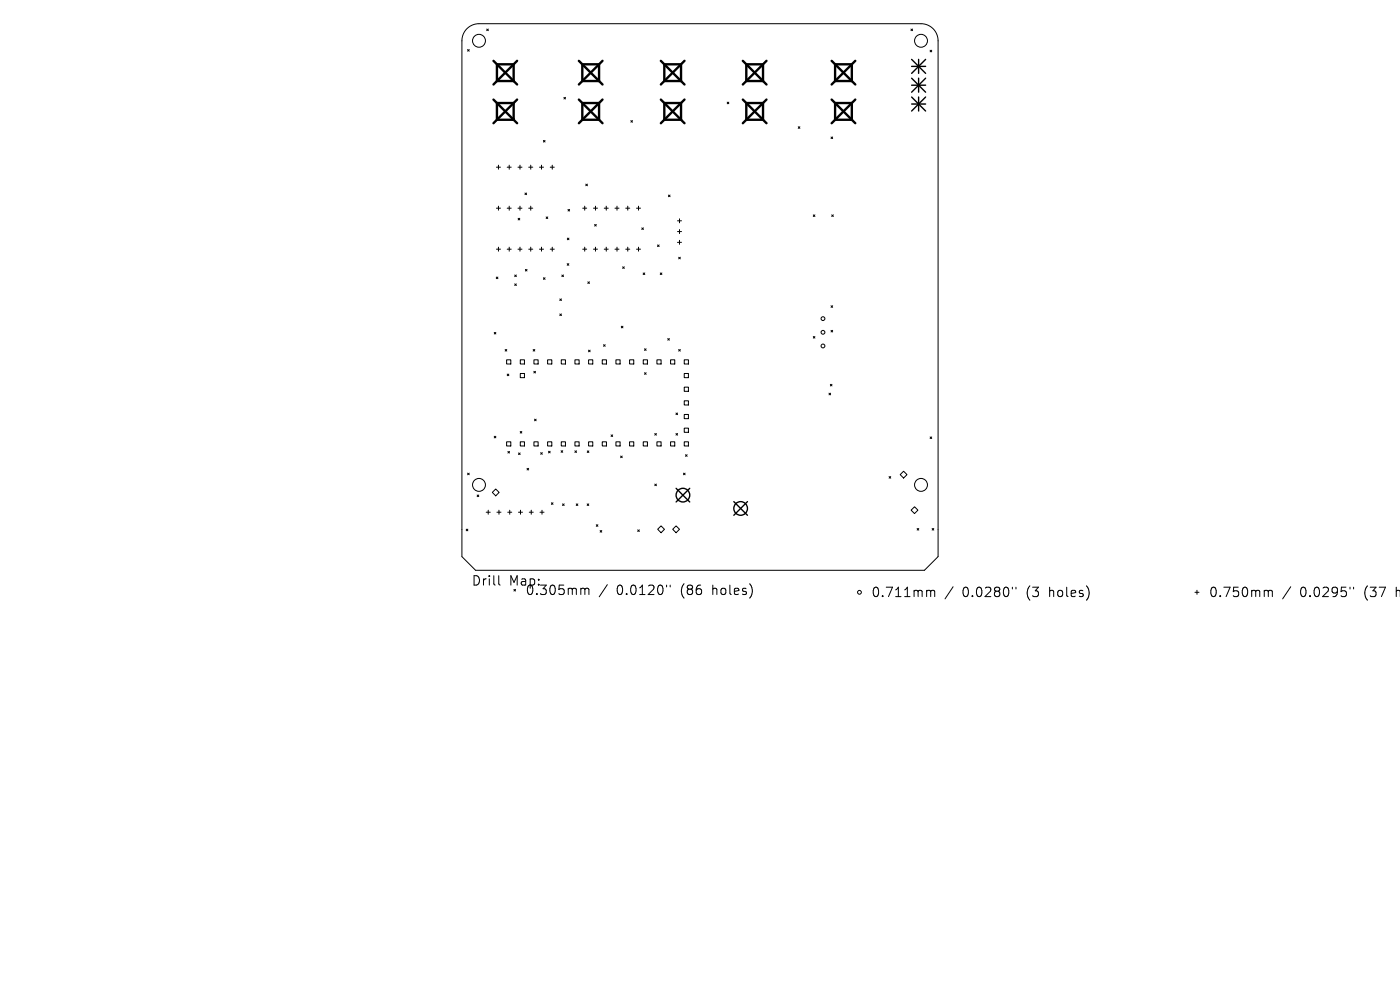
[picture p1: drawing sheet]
<svg xmlns="http://www.w3.org/2000/svg" width="297mm" height="210mm" viewBox="0 0 297 210" stroke-linecap="round" stroke-linejoin="round" font-family="sans-serif">
<defs><g id="words">
<g font-size="2.8">
<text x="100" y="124.5">Drill</text>
<text x="108" y="124.5">Map:</text>
<text x="111.4" y="126.5">0.305mm</text>
<text x="130.8" y="126.5">0.0120&quot;</text>
<text x="144.5" y="126.5">(86</text>
<text x="151.4" y="126.5">holes)</text>
<text x="184.7" y="126.9">0.711mm</text>
<text x="204.2" y="126.9">0.0280&quot;</text>
<text x="217.9" y="126.9">(3</text>
<text x="222.9" y="126.9">holes)</text>
<text x="256.4" y="126.9">0.750mm</text>
<text x="275.8" y="126.9">0.0295&quot;</text>
<text x="289.5" y="126.9">(37</text>
<text x="296.4" y="126.9">ho</text>
</g>
</g></defs>
<g fill="none" stroke="#000" stroke-width=".21">
<path d="M99.1 6.1a3.6 3.6 0 0 1 2.5-1.1h93.8a3.6 3.6 0 0 1 3.6 3.7v109.4l-2.9 2.9h-95.2l-2.9-2.9v-109.4a3.6 3.6 0 0 1 1.1-2.6zM99.2 10.5l.3 .4M99.5 10.5l-.3 .4M103.3 6.2l.3 .3M103.6 6.2l-.3 .3M193.3 6.2l.3 .3M193.6 6.2l-.3 .3M197.3 10.7l.4 .3M197.7 10.7l-.4 .3M105.3 35.5h.9M105.7 35v.9M107.6 35.5h.9"/>
<path d="M108 35v.9M109.9 35.5h.8M110.3 35v.9M112.2 35.5h.8M112.6 35v.9M114.4 35.5h.9M114.9 35v.9M115.3 29.8l.3 .3M115.6 29.8l-.3 .3M116.7 35.5h.9M117.2 35v.9M119.6 20.7l.4 .3"/>
<path d="M120 20.7l-.4 .3M124.3 39.1l.3 .3M124.6 39.1l-.3 .3M133.8 25.6l.4 .3M134.2 25.6l-.4 .3M154.3 21.7l.3 .3M154.6 21.7l-.3 .3M169.3 26.9l.4 .3M169.7 26.9l-.4 .3M176.3 29.1l.3 .3M176.6 29.1l-.3 .3M105.3 58.8l.3 .3"/>
<path d="M105.3 44.2h.9M105.3 52.9h.9M105.6 58.8l-.3 .3M105.7 43.7v.9M105.7 52.4v.9M107.6 44.2h.9M107.6 52.9h.9M108 43.7v.9M108 52.4v.9M109.2 58.3l.3 .4M109.5 58.3l-.3 .4M109.9 44.2h.8"/>
<path d="M109.9 52.9h.8M109.9 46.3l.4 .4M110.3 46.3l-.4 .4M110.3 43.7v.9M110.3 52.4v.9M111.4 40.9l.3 .4M111.5 57.1l.3 .4M111.7 40.9l-.3 .4M111.8 57.1l-.3 .4M112.2 44.2h.8M112.2 52.9h.8M112.6 43.7v.9"/>
<path d="M112.6 52.4v.9M114.4 52.9h.9M114.9 52.4v.9M115.3 58.9l.3 .4M115.6 58.9l-.3 .4M115.9 46l.3 .4M116.2 46l-.3 .4M116.7 52.9h.9M117.2 52.4v.9M119.2 58.3l.3 .4M119.5 58.3l-.3 .4M120.3 55.9l.4 .4"/>
<path d="M120.4 50.5l.3 .4M120.5 44.4l.3 .4M120.7 55.9l-.4 .4M120.7 50.5l-.3 .4M120.8 44.4l-.3 .4M123.6 44.2h.9M123.6 52.9h.9M124 43.7v.9M124 52.4v.9M124.7 59.8l.4 .3M125.1 59.8l-.4 .3M125.9 44.2h.9"/>
<path d="M125.9 52.9h.9M126.2 47.6l.3 .4M126.3 43.7v.9M126.3 52.4v.9M126.5 47.6l-.3 .4M128.2 44.2h.8M128.2 52.9h.8M128.6 43.7v.9M128.6 52.4v.9M130.5 44.2h.8M130.5 52.9h.8M130.9 43.7v.9"/>
<path d="M130.9 52.4v.9M132.1 56.6l.3 .3M132.4 56.6l-.3 .3M132.7 44.2h.9M132.7 52.9h.9M133.2 43.7v.9M133.2 52.4v.9M135 44.2h.9M135 52.9h.9M135.5 43.7v.9M135.5 52.4v.9M136.2 48.3l.3 .4"/>
<path d="M136.4 57.9l.4 .3M136.5 48.3l-.3 .4M136.8 57.9l-.4 .3M139.5 52l.3 .3M139.8 52l-.3 .3M140.1 57.9l.3 .3M140.4 57.9l-.3 .3M141.8 41.4l.4 .3M142.2 41.4l-.4 .3M143.7 46.8h.9M143.7 49.1h.9M143.7 51.4h.9"/>
<path d="M144 54.6l.3 .3M144.2 46.4v.9M144.2 48.7v.9M144.2 51v.8M144.3 54.6l-.3 .3M172.5 45.6l.4 .3M172.9 45.6l-.4 .3M176.4 45.6l.4 .3M176.8 45.6l-.4 .3M104.8 70.5l.4 .4M105.2 70.5l-.4 .4M107.2 74.1l.3 .4"/>
<path d="M107.5 76.3h.9v.9h-.9zM107.5 74.1l-.3 .4M107.6 79.4l.3 .3M107.9 79.4l-.3 .3M109.2 60.2l.3 .4M109.5 60.2l-.3 .4M110.4 76.3h.9v.9h-.9zM110.4 79.2h.9v.9h-.9zM113.1 74.1l.4 .4M113.3 78.8l.3 .3M113.3 76.3h.9v.9h-.9zM113.5 74.1l-.4 .4"/>
<path d="M113.6 78.8l-.3 .3M116.2 76.3h.9v.9h-.9zM118.8 63.4l.3 .4M118.8 66.6l.3 .3M119.1 76.3h.9v.9h-.9zM119.1 63.4l-.3 .4M119.1 66.6l-.3 .3M122 76.3h.9v.9h-.9zM124.8 74.3l.4 .3M124.9 76.3h.9v.9h-.9zM125.2 74.3l-.4 .3M127.8 76.3h.9v.9h-.9z"/>
<path d="M128 73.1l.4 .4M128.4 73.1l-.4 .4M130.7 76.3h.9v.9h-.9zM131.8 69.2l.4 .4M132.2 69.2l-.4 .4M133.6 76.3h.9v.9h-.9zM136.5 76.3h.9v.9h-.9zM136.7 74l.4 .3M136.7 79.1l.4 .3M137.1 74l-.4 .3M137.1 79.1l-.4 .3M139.4 76.3h.8v.9h-.8z"/>
<path d="M141.7 71.8l.3 .4M142 71.8l-.3 .4M142.3 76.3h.8v.9h-.8zM144 74.1l.3 .4M144.3 74.1l-.3 .4M145.2 76.3h.8v.9h-.8zM145.2 79.2h.8v.9h-.8zM172.5 71.4l.4 .3M172.9 71.4l-.4 .3M176.3 64.9l.3 .3M176.3 70.1l.3 .3M176.6 64.9l-.3 .3"/>
<path d="M176.6 70.1l-.3 .3M104.8 92.5l.4 .4M105.2 92.5l-.4 .4M107.5 93.7h.9v.9h-.9zM107.7 95.8l.4 .3M108.1 95.8l-.4 .3M110 96.1l.3 .3M110.3 96.1l-.3 .3M110.4 91.5l.3 .4M110.4 93.7h.9v.9h-.9zM110.7 91.5l-.3 .4M111.8 99.4l.4 .3"/>
<path d="M112.2 99.4l-.4 .3M113.3 93.7h.9v.9h-.9zM113.4 88.9l.3 .4M113.7 88.9l-.3 .4M114.7 96l.4 .4M115.1 96l-.4 .4M116.2 93.7h.9v.9h-.9zM116.4 95.7l.3 .4M116.7 95.7l-.3 .4M119 95.6l.4 .4M119.1 93.7h.9v.9h-.9zM119.4 95.6l-.4 .4"/>
<path d="M122 95.6l.3 .4M122 93.7h.9v.9h-.9zM122.3 95.6l-.3 .4M124.6 95.6l.3 .4M124.9 93.7h.9v.9h-.9zM124.9 95.6l-.3 .4M127.8 93.7h.9v.9h-.9zM129.6 92.3l.4 .3M130 92.3l-.4 .3M130.7 93.7h.9v.9h-.9zM131.7 96.7l.3 .4M132 96.7l-.3 .4"/>
<path d="M133.6 93.7h.9v.9h-.9zM136.5 93.7h.9v.9h-.9zM138.9 92l.4 .3M139.3 92l-.4 .3M139.4 93.7h.8v.9h-.8zM142.3 93.7h.8v.9h-.8zM143.4 87.6l.3 .4M143.4 92l.3 .3M143.7 87.6l-.3 .4M143.7 92l-.3 .3M145.2 82.1h.8v.9h-.8zM145.2 85h.8v.9h-.8z"/>
<path d="M145.2 87.9h.8v.9h-.8zM145.2 90.8h.8v.9h-.8zM145.2 93.7h.8v.9h-.8zM145.4 96.5l.4 .3M145.8 96.5l-.4 .3M175.9 83.4l.3 .4M176.2 81.5l.3 .4M176.2 83.4l-.3 .4M176.5 81.5l-.3 .4M191.7 100l.7 .7-.7 .7-.7-.7zM197.3 92.7l.4 .3M197.7 92.7l-.4 .3"/>
<path d="M98.9 112.3l.4 .3M99.2 100.4l.3 .3M99.3 112.3l-.4 .3M99.5 100.4l-.3 .3M101.2 105l.4 .4M101.6 105l-.4 .4M103.1 108.7h.9M103.6 108.2v.9M104.4 104.5l.8-.8 .7 .8-.7 .7zM105.4 108.7h.9M105.9 108.2v.9M107.7 108.7h.9"/>
<path d="M108.1 108.2v.9M110 108.7h.8M110.4 108.2v.9M112.3 108.7h.8M112.7 108.2v.9M114.6 108.7h.8M115 108.2v.9M117 106.6l.3 .4M117.3 106.6l-.3 .4M119.3 106.9l.4 .3M119.7 106.9l-.4 .3M122.2 106.9l.4 .3"/>
<path d="M122.6 106.9l-.4 .3M124.6 106.9l.3 .3M124.9 106.9l-.3 .3M126.5 111.3l.3 .4M126.8 111.3l-.3 .4M127.3 112.5l.4 .4M127.7 112.5l-.4 .4M135.3 112.4l.3 .3M135.6 112.4l-.3 .3M138.9 102.7l.4 .3M139.3 102.7l-.4 .3M140.2 111.6l.8 .7-.8 .7-.7-.7z"/>
<path d="M143.4 111.6l.8 .7-.8 .7-.7-.7zM145 100.4l.3 .3M145.3 100.4l-.3 .3M188.6 101.1l.4 .3M189 101.1l-.4 .3M193.3 108.2l.7-.7 .7 .7-.7 .7zM194.6 112.1l.3 .4M194.9 112.1l-.3 .4M197.7 112.1l.4 .4M198.1 112.1l-.4 .4M105.8 122.1v1.7l.3 .3M123.5 124.8h.3l.3 .3"/>
<path d="M124.1 125.1l.3-.3 .4 .1 .1 1.2M124.1 125.1v1M128.8 124l-1.7 2.6M141.4 124.1v.4M142.2 124.1v.4M196.9 125.2l.4 .1 .1 .2M197.4 125.5l.3-.3 .5 .1 .1 1.3M197.4 125.5v1.1M202.2 124.5l-1.7 2.5M214.8 124.6v.3M215.5 124.6v.3M253.5 125.6h.9"/>
<path d="M253.9 125.2v.9M268.5 125.2h.3l.3 .3M269.1 125.5l.2-.3 .5 .1 .1 1.3M269.1 125.5v1.1M273.8 124.5l-1.7 2.5M286.4 124.6v.3M287.2 124.6v.3"/>
<circle cx="101.6" cy="8.7" r="1.37"/>
<circle cx="195.4" cy="8.7" r="1.37"/>
<circle cx="174.6" cy="70.5" r=".41"/>
<circle cx="174.6" cy="73.4" r=".41"/>
<circle cx="174.6" cy="67.6" r=".41"/>
<circle cx="101.6" cy="102.9" r="1.37"/>
<circle cx="195.4" cy="102.9" r="1.37"/>
<circle cx="182.3" cy="125.6" r=".41"/>
</g>
<g fill="none" stroke="#000" stroke-width=".29">
<path d="M143.4 103.6l2.9 2.9M146.3 103.6l-2.9 2.9M155.7 106.4l2.9 2.9M158.6 106.4l-2.9 2.9"/>
<circle cx="144.9" cy="105" r="1.45"/>
<circle cx="157.1" cy="107.9" r="1.45"/>
</g>
<path d="M193.4 12.6l3 3M193.4 14.1h3M193.4 16.6l3 3M193.4 18.1h3M194.9 12.6v3M194.9 16.6v3M196.4 12.6l-3 3M196.4 16.6l-3 3M193.4 20.6l3 3M193.4 22.1h3M194.9 20.6v3M196.4 20.6l-3 3" fill="none" stroke="#000" stroke-width=".3"/>
<g fill="none" stroke="#000" stroke-width=".5">
<path d="M104.7 12.9l5 5M105.4 13.6h3.6v3.6h-3.6zM109.7 12.9l-5 5M122.8 12.9l5 5M123.5 13.6h3.6v3.6h-3.6zM127.8 12.9l-5 5M140.2 12.9l5 5M140.9 13.6h3.6v3.6h-3.6zM145.2 12.9l-5 5M157.6 12.9l5 5M158.3 13.6h3.6v3.6h-3.6zM162.6 12.9l-5 5"/>
<path d="M176.4 12.9l5 5M177.2 13.6h3.5v3.6h-3.5zM181.4 12.9l-5 5M104.7 21.1l5 5M105.4 21.9h3.6v3.5h-3.6zM109.7 21.1l-5 5M122.8 21.1l5 5M123.5 21.9h3.6v3.5h-3.6zM127.8 21.1l-5 5M140.2 21.1l5 5M140.9 21.9h3.6v3.5h-3.6zM145.2 21.1l-5 5"/>
<path d="M157.6 21.1l5 5M158.3 21.9h3.6v3.5h-3.6zM162.6 21.1l-5 5M176.4 21.1l5 5M177.2 21.9h3.5v3.5h-3.5zM181.4 21.1l-5 5"/>
</g>
<use href="#words"/>
</svg>
